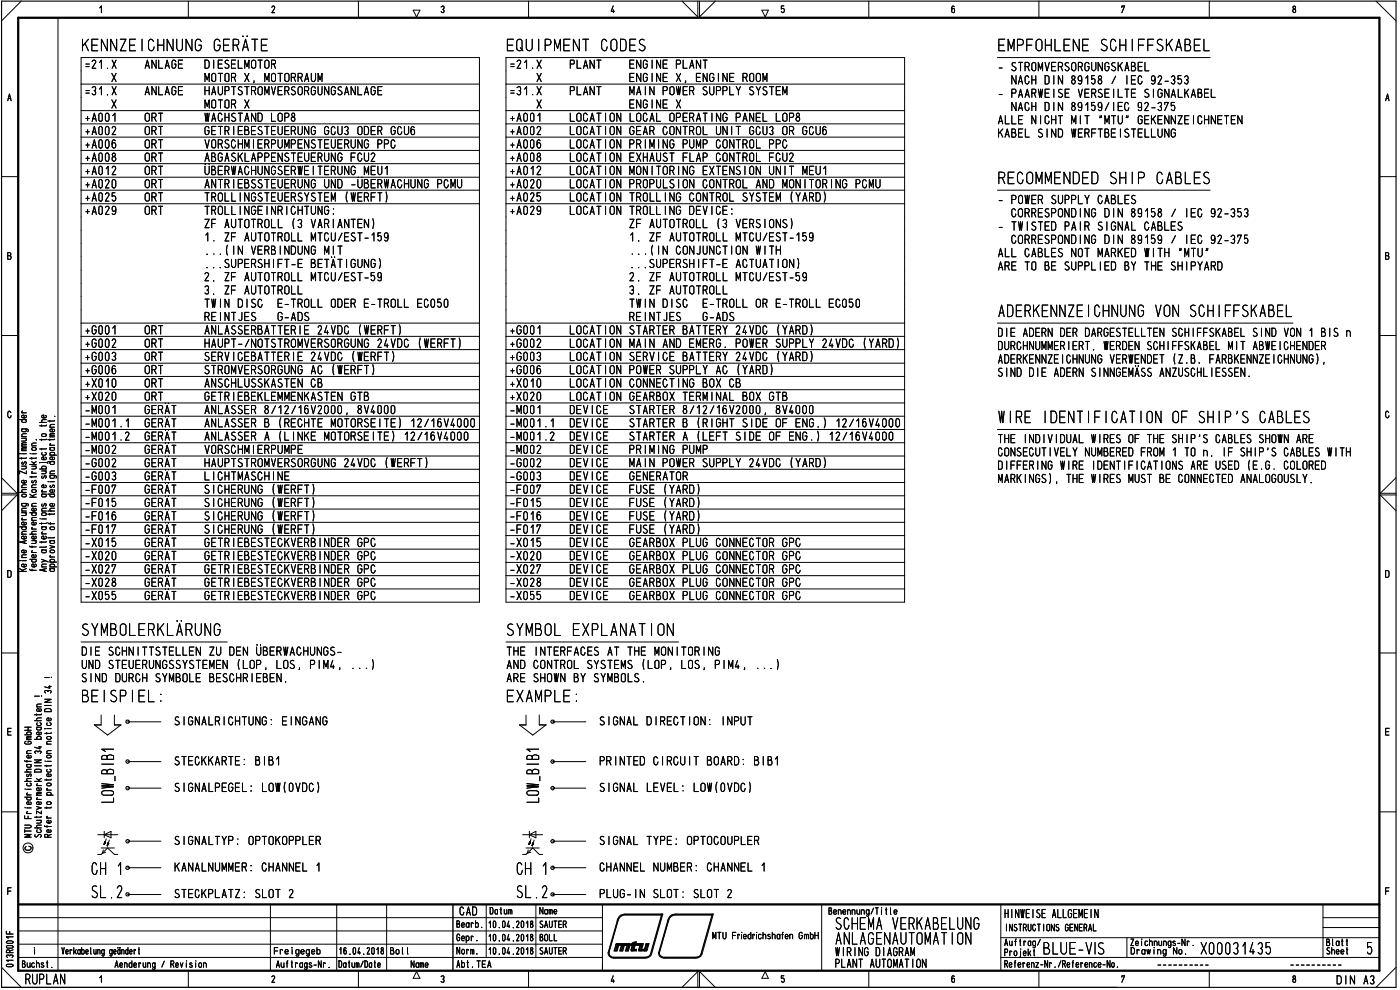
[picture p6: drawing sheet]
<svg xmlns="http://www.w3.org/2000/svg" width="420mm" height="297mm" viewBox="0 0 420 297" stroke-linecap="round" stroke-linejoin="round" font-family="sans-serif">
<defs><g id="words">
<g font-size="7.4">
<text x="24.6" y="15.4">K</text>
<text x="329.4" y="286.4">s</text>
</g>
<g font-size="5.3">
<text x="30.8" y="15.4">\\Z1</text>
<text x="49.5" y="15.4">\U\G G.RÄT</text>
<text x="151.8" y="15.4">1QU</text>
<text x="163.5" y="13.6">D</text>
<text x="172.4" y="15.4">\T CO3</text>
<text x="302.6" y="15.4">v3F0 L1\1 SC</text>
<text x="341.3" y="15.4">FFSKA31L</text>
<text x="299" y="55.3">' ECOv</text>
<text x="319.7" y="55.3">\3E3</text>
<text x="341.3" y="55.3">D CA3LES</text>
<text x="299.6" y="95.2">A3</text>
<text x="314.7" y="95.2">\\Z</text>
<text x="333" y="95.2">\U\G VO\ SC</text>
<text x="367.4" y="95.2">FFSKA3EL</text>
<text x="299.6" y="127">W</text>
<text x="314.9" y="127">31\T F CAT O\ OF S</text>
<text x="367.6" y="127">p'S CA3L1S</text>
<text x="24.3" y="190.8">SYv3OL ' KLÄU\G</text>
<text x="151.8" y="190.8">SYv3OL EPLA\AT O\</text>
<text x="24.2" y="210.7">3</text>
<text x="32.8" y="210.7">SD EL:</text>
<text x="154.9" y="210.7">XAvDLl:</text>
<text x="2" y="268.6">F</text>
<text x="27.1" y="269.5">SL2.</text>
<text x="250.5" y="279">SC =NA ViKA31LU G</text>
<text x="250.7" y="283.5">ABLAG-\AU-DAT 0</text>
<text x="312.9" y="286.4">3LU1-V</text>
</g>
<g font-size="4.8">
<text x="24.9" y="20.7">.21.X</text>
<text x="43.4" y="20.7">ANLAGE</text>
<text x="61.2" y="20.7">DIESELMOTOR</text>
<text x="152.4" y="20.7">.21.X</text>
<text x="170.7" y="20.7">PLANT</text>
<text x="188.7" y="20.7">ENGINE PLANT</text>
<text x="299.4" y="21.4">- STROMVERSORGUNGSKABEL</text>
<text x="24.9" y="28.6">.31.X</text>
<text x="33.4" y="24.6">X</text>
<text x="43.4" y="28.6">ANLAGE</text>
<text x="61.3" y="28.6">HAUPTSTROMVERSORGUNGSANLAGE</text>
<text x="61.3" y="24.6">MOTOR X, MOTORRAUM</text>
<text x="152.4" y="28.6">.31.X</text>
<text x="161" y="24.6">X</text>
<text x="170.7" y="28.6">PLANT</text>
<text x="188.7" y="24.6">ENGINE X, ENGINE ROOM</text>
<text x="188.9" y="28.6">MAIN POWER SUPPLY SYSTEM</text>
<text x="299.4" y="29.4">- PAARWEISE VERSEILTE SIGNALKABEL</text>
<text x="303.5" y="25.4">NACH DIN 89158 / IEC 92-353</text>
<text x="33.4" y="32.6">X</text>
<text x="61.3" y="32.6">MOTOR X</text>
<text x="161" y="32.6">X</text>
<text x="188.7" y="32.6">ENGINE X</text>
<text x="303.5" y="33.4">NACH DIN 89159/IEC 92-375</text>
<text x="25.4" y="40.6">+A002</text>
<text x="25.4" y="36.6">+A001</text>
<text x="43.3" y="36.6">ORT</text>
<text x="43.3" y="40.6">ORT</text>
<text x="61.3" y="40.6">GETRIEBESTEUERUNG GCU3 ODER GCU6</text>
<text x="61.4" y="36.6">WACHSTAND LOP8</text>
<text x="152.9" y="40.6">+A002</text>
<text x="152.9" y="36.6">+A001</text>
<text x="170.9" y="36.6">LOCATION LOCAL OPERATING PANEL LOP8</text>
<text x="170.9" y="40.6">LOCATION GEAR CONTROL UNIT GCU3 OR GCU6</text>
<text x="299.4" y="41.3">KABEL SIND WERFTBEISTELLUNG</text>
<text x="299.5" y="37.3">ALLE NICHT MIT 9TU' GEKENNZEICHNETEN</text>
<text x="25.4" y="44.6">+A006</text>
<text x="43.3" y="44.6">ORT</text>
<text x="61.4" y="44.6">VORSCHMIERPUMPENSTEUERUNG</text>
<text x="152.9" y="44.6">+A006</text>
<text x="170.9" y="44.6">LOCATION PRIMING PUMP CONTROL PPC</text>
<text x="25.4" y="52.6">+A012</text>
<text x="25.4" y="48.6">+A008</text>
<text x="43.3" y="48.6">ORT</text>
<text x="43.3" y="52.6">ORT</text>
<text x="61.3" y="52.6">ÜBERWACHUNGSERWEITERUNG MEU1</text>
<text x="61.4" y="48.6">ABGASKLAPPENSTEUERUNG FCU2</text>
<text x="152.9" y="52.6">+A012</text>
<text x="152.9" y="48.6">+A008</text>
<text x="170.9" y="48.6">LOCATION EXHAUST FLAP CONTROL FCU2</text>
<text x="170.9" y="52.6">LOCATION MONITORING EXTENSION UNIT MEU1</text>
<text x="25.4" y="56.6">+A020</text>
<text x="43.3" y="56.6">ORT</text>
<text x="61.4" y="56.6">ANTRIEBSSTEUERUNG UND -UBERWACHUNG PCMU</text>
<text x="152.9" y="56.6">+A020</text>
<text x="170.9" y="56.6">LOCATION PROPULSION CONTROL AND MONITORING PCMU</text>
<text x="25.4" y="64.5">+A029</text>
<text x="25.4" y="60.5">+A025</text>
<text x="43.3" y="60.5">ORT</text>
<text x="43.3" y="64.5">ORT</text>
<text x="61.2" y="64.5">TROLLINGEINRICHTUNG:</text>
<text x="61.2" y="60.5">TROLLINGSTEUERSYSTEM (WERFT)</text>
<text x="152.9" y="64.5">+A029</text>
<text x="152.9" y="60.5">+A025</text>
<text x="170.9" y="60.5">LOCATION TROLLING CONTROL SYSTEM (YARD)</text>
<text x="170.9" y="64.5">LOCATION TROLLING DEVICE:</text>
<text x="299.4" y="61.3">- POWER SUPPLY CABLES</text>
<text x="303.4" y="65.3">CORRESPONDING DIN 89158 / IEC 92-353</text>
<text x="61.1" y="68.5">ZF AUTOTROLL (3 VARIANTEN)</text>
<text x="188.6" y="68.5">ZF AUTOTROLL (3 VERSIONS)</text>
<text x="299.4" y="69.3">- TWISTED PAIR SIGNAL CABLES</text>
<text x="61.4" y="72.5">1. ZF AUTOTROLL MTCU/EST-159</text>
<text x="61.4" y="76.5">...(IN VERBINDUNG MIT</text>
<text x="188.9" y="72.5">1. ZF AUTOTROLL MTGU/EST-159</text>
<text x="189" y="76.5">...(IN CONJUNCTION WITH</text>
<text x="299.5" y="77.2">ALL CABLES NOT MARKED WITH &quot;MTU'</text>
<text x="303.4" y="73.2">CORRESPONDING DIN 89159 / IEC 92-375</text>
<text x="65.2" y="80.4">.SUPERSHIFT-E BETÄTIGUNG)</text>
<text x="192.8" y="80.4">.SUPERSHIFT-E ACTUATION)</text>
<text x="299.5" y="81.2">ARE TO BE SUPPLIED BY THE SHIPYARD</text>
<text x="61.1" y="88.4">3. ZF AUTOTROLL</text>
<text x="61.1" y="84.4">2. ZF AUTOTROLL MTCU/EST-59</text>
<text x="188.6" y="88.4">3. ZF AUTOTROLL</text>
<text x="188.6" y="84.4">2. ZF AUTOTROLL MTCU/EST-59</text>
<text x="61.2" y="92.4">TWIN DISC</text>
<text x="83.1" y="92.4">E-TROLL ODER E-TROLL EG050</text>
<text x="188.7" y="92.4">TWIN DISC</text>
<text x="210.7" y="92.4">E-TROLL OR E-TROLL EC050</text>
<text x="43.3" y="100.4">ORT</text>
<text x="61.2" y="96.4">REINTJES</text>
<text x="61.4" y="100.4">ANLASSERBATTERIE 24VDC (WERFT)</text>
<text x="83.2" y="96.4">G-ADS</text>
<text x="152.9" y="100.4">+0001</text>
<text x="170.9" y="100.4">LOCATION STARTER BATTERY 24VDC (YARD)</text>
<text x="188.7" y="96.4">REINTJES</text>
<text x="210.8" y="96.4">G-ADS</text>
<text x="299.4" y="101.1">DIE ADERN DER DARGESTELLTEN SCHIFFSKABEL SIND VON 1 BIS</text>
<text x="25.4" y="104.4">+0002</text>
<text x="43.3" y="104.4">ORT</text>
<text x="61.3" y="104.4">HAUPT-/NOTSTROMVERSORGUNG 24VDC (WERFT)</text>
<text x="152.9" y="104.4">+G002</text>
<text x="170.9" y="104.4">LOCATION MAIN AND EMERG. POWER SUPPLY 24VDC (YARD)</text>
<text x="299.4" y="105.1">DURCHNUMMERIERT. WERDEN SCHIFFSKABEL MIT ABWEICHENDER</text>
<text x="25.4" y="108.4">+0003</text>
<text x="25.4" y="112.4">+0006</text>
<text x="43.3" y="108.4">ORT</text>
<text x="43.3" y="112.4">ORT</text>
<text x="61.1" y="108.4">SERVICEBATTERIE 24VDC (WERFT)</text>
<text x="61.1" y="112.4">STROMVERSORGUNG AC (WERFT)</text>
<text x="152.9" y="108.4">+0003</text>
<text x="152.9" y="112.4">+G006</text>
<text x="170.9" y="108.4">LOCATION SERVICE BATTERY 24VDC (YARD)</text>
<text x="170.9" y="112.4">LOCATION POWER SUPPLY AC (YARD)</text>
<text x="299.3" y="113.1">SIND DIE ADERN SINNGEMÄSS ANZUSCHLIESSEN.</text>
<text x="299.5" y="109.1">ADERKENNZEICHNUNG VERWENDET (Z.B. FARBKENNZEICHNUNG),</text>
<text x="43.3" y="116.3">ORT</text>
<text x="61.4" y="116.3">ANSCHLUSSKASTEN CB</text>
<text x="152.9" y="116.3">+X010</text>
<text x="170.9" y="116.3">LOCATION CONNECTING BOX CB</text>
<text x="25.3" y="124.3">-M001</text>
<text x="25.4" y="120.3">+X020</text>
<text x="43.3" y="120.3">ORT</text>
<text x="43.3" y="124.3">GERAT</text>
<text x="61.3" y="120.3">GETRIEBEKLEMMENKASTEN GTB</text>
<text x="61.4" y="124.3">ANLASSER 8/12/16V2000, 8V4000</text>
<text x="152.8" y="124.3">-M001</text>
<text x="152.9" y="120.3">+X020</text>
<text x="170.9" y="120.3">LOCATION GEARBOX TERMINAL BOX GTB</text>
<text x="170.9" y="124.3">DEVICE</text>
<text x="188.6" y="124.3">STARTER 8/12/16V2000, 8V4000</text>
<text x="25.3" y="128.3">-M001.1</text>
<text x="43.3" y="128.3">GERÄT</text>
<text x="61.4" y="128.3">ANLASSER B (RECHTE MOTORSEITE) 12/16V4000</text>
<text x="152.8" y="128.3">-M001.1</text>
<text x="170.9" y="128.3">DEVICE</text>
<text x="188.6" y="128.3">STARTER B (RIGHT SIDE OF ENG.) 12/16V4000</text>
<text x="25.3" y="136.2">-M002</text>
<text x="25.3" y="132.2">-M001.2</text>
<text x="43.3" y="132.2">GERÄT</text>
<text x="43.3" y="136.2">GERAT</text>
<text x="61.4" y="132.2">ANLASSER A (LINKE MOTORSEITE) 12/16V4000</text>
<text x="61.4" y="136.2">VORSCHMIERPUMPE</text>
<text x="152.8" y="136.2">-M002</text>
<text x="152.8" y="132.2">-M001.2</text>
<text x="170.9" y="132.2">DEVICE</text>
<text x="170.9" y="136.2">DEVICE</text>
<text x="188.6" y="136.2">PRIMING PUMP</text>
<text x="188.6" y="132.2">STARTER A (LEFT SIDE OF ENG.) 12/16V4000</text>
<text x="299.4" y="137">CONSECUTIVELY NUMBERED FROM 1 TO</text>
<text x="299.4" y="133">THE INDIVIDUAL WIRES OF THE SHIP'S CABLES SHOWN ARE</text>
<text x="367" y="137">IF SHIP'S CABLES WITH</text>
<text x="25.3" y="140.2">-G002</text>
<text x="43.3" y="140.2">GERÄT</text>
<text x="61.3" y="140.2">HAUPTSTROMVERSORGUNG 24VDC (WERFT)</text>
<text x="152.8" y="140.2">-0002</text>
<text x="170.9" y="140.2">DEVICE</text>
<text x="188.9" y="140.2">MAIN POWER SUPPLY 24VDC (YARD)</text>
<text x="299.4" y="141">DIFFERING WIRE IDENTIFICATIONS ARE USED (E.G. COLORED</text>
<text x="25.3" y="144.2">-0003</text>
<text x="25.3" y="148.2">-F007</text>
<text x="43.3" y="144.2">GERÄT</text>
<text x="43.3" y="148.2">GERAT</text>
<text x="61.1" y="148.2">SICHERUNG (WERFT)</text>
<text x="61.2" y="144.2">LICHTMASCHINE</text>
<text x="152.8" y="144.2">-G003</text>
<text x="152.8" y="148.2">-F007</text>
<text x="170.9" y="144.2">DEVICE</text>
<text x="170.9" y="148.2">DEVICE</text>
<text x="188.7" y="148.2">FUSE (YARD)</text>
<text x="188.8" y="144.2">GENERATOR</text>
<text x="299.5" y="144.9">MARKINGS), THE WIRES MUST BE CONNECTED ANALOGOUSLY.</text>
<text x="25.3" y="152.1">-F015</text>
<text x="43.3" y="152.1">GERÄT</text>
<text x="61.1" y="152.1">SICHERUNG (WERFT)</text>
<text x="152.8" y="152.1">-F015</text>
<text x="170.9" y="152.1">DEVICE</text>
<text x="188.7" y="152.1">FUSE (YARD)</text>
<text x="25.3" y="160.2">-F017</text>
<text x="25.3" y="156.2">-F016</text>
<text x="43.3" y="156.2">GERÄT</text>
<text x="43.3" y="160.2">GERÄT</text>
<text x="61.1" y="156.2">SICHERUNG (WERFT)</text>
<text x="61.1" y="160.2">SICHERUNG (WERFT)</text>
<text x="152.8" y="160.2">-F017</text>
<text x="152.8" y="156.2">-F016</text>
<text x="170.9" y="156.2">DEVICE</text>
<text x="170.9" y="160.2">DEVICE</text>
<text x="188.7" y="156.2">FUSE (YARD)</text>
<text x="188.7" y="160.2">FUSE (YARD)</text>
<text x="25.3" y="164.2">-X015</text>
<text x="43.3" y="164.2">GERÄT</text>
<text x="61.3" y="164.2">GETRIEBESTECKVERBINDER GPC</text>
<text x="152.8" y="164.2">-X015</text>
<text x="170.9" y="164.2">DEVICE</text>
<text x="188.8" y="164.2">GEARBOX PLUG CONNECTOR GPC</text>
<text x="25.3" y="172.1">-X027</text>
<text x="25.3" y="168.1">-X020</text>
<text x="43.3" y="168.1">GERAT</text>
<text x="43.3" y="172.1">GERAT</text>
<text x="61.3" y="168.1">GETRIEBESTECKVERBINDER GPC</text>
<text x="61.3" y="172.1">GETRIEBESTECKVERBINDER GPC</text>
<text x="152.8" y="172.1">-X027</text>
<text x="152.8" y="168.1">-X020</text>
<text x="170.9" y="168.1">DEVICE</text>
<text x="170.9" y="172.1">DEVICE</text>
<text x="188.8" y="168.1">GEARBOX PLUG CONNECTOR GPC</text>
<text x="188.8" y="172.1">GEARBOX PLUG CONNECTOR GPC</text>
<text x="25.3" y="176.1">-X028</text>
<text x="43.3" y="176.1">GERAT</text>
<text x="61.3" y="176.1">GETRIEBESTECKVERBINDER GPC</text>
<text x="152.8" y="176.1">-X028</text>
<text x="170.9" y="176.1">DEVICE</text>
<text x="188.8" y="176.1">GEARBOX PLUG CONNECTOR GPC</text>
<text x="25.3" y="180.1">-X055</text>
<text x="43.3" y="180.1">GERAT</text>
<text x="61.3" y="180.1">GETRIEBESTECKVERBINDER GPC</text>
<text x="152.8" y="180.1">-X055</text>
<text x="170.9" y="180.1">DEVICE</text>
<text x="188.8" y="180.1">GEARBOX PLUG CONNEGTOR GPC</text>
<text x="24.4" y="196.8">DIE SCHNITTSTELLEN ZU DEN ÜBERWACHUNGS-</text>
<text x="151.9" y="196.8">THE INTERFACES AT THE MONITORING</text>
<text x="24.5" y="200.7">UND STEUERUNGSSYSTEMEN (LOP, LOS, PIM4, ...)</text>
<text x="152" y="200.7">AND CONTROL SYSTEMS (LOP, LOS, PIM4, ...)</text>
<text x="24.3" y="204.7">SIND DURCH SYMBOLE BESCHRIEBEN.</text>
<text x="152" y="204.7">ARE SHOWN BY SYMBOLS.</text>
<text x="52.1" y="217.7">SIGNALRICHTUNG: EINGANG</text>
<text x="179.7" y="217.7">SIGNAL DIRECTION: INPUT</text>
<text x="52.1" y="229.7">STECKKARTE: BIBI</text>
<text x="179.7" y="229.7">PRINTED CIRCUIT BOARD: BIBI</text>
<text x="52.1" y="237.7">SIGNALPEGEL: LOW(OVDC)</text>
<text x="179.7" y="237.7">SIGNAL LEVEL: LOW(OVDC)</text>
<text x="6.6" y="256">0</text>
<text x="52.1" y="253.6">SIGNALTYP: OPTOKOPPLER</text>
<text x="179.7" y="253.6">SIGNAL TYPE: OPTOCOUPLER</text>
<text x="35" y="262.6">1°</text>
<text x="52.3" y="261.5">KANALNUMMER: CHANNEL 1</text>
<text x="154.6" y="261.5">0-</text>
<text x="162.1" y="261.5">/10- CHANNEL NUMBER: CHANNEL 1</text>
<text x="52.1" y="269.5">STECKPLATZ: SLOT 2</text>
<text x="179.7" y="269.5">PLUG-IN SLOT: SLOT 2</text>
<text x="137.8" y="274.7">CAD</text>
<text x="301.4" y="275.5">HINWEISE ALLGEMEIN</text>
<text x="250.7" y="286.9">WIRING DIAGRAM</text>
<text x="250.4" y="290.4">PLANT AUTOMATION</text>
<text x="7.6" y="295.4">RUPLAN</text>
<text x="401" y="295.4">DIN A3/</text>
</g>
<g font-size="3.9">
<text x="29.5" y="4">1</text>
<text x="285.4" y="4">6</text>
<text x="166.5" y="14.7">V</text>
<text x="113" y="44.6">PPC</text>
<text x="25.3" y="100.4">4001</text>
<text x="403.9" y="101.1">n</text>
<text x="25.4" y="116.3">+X010</text>
<text x="361" y="137">n.</text>
<text x="11.5" y="238.8">,</text>
</g>
<g font-size="3.2">
<text x="81.4" y="4">2</text>
<text x="132.1" y="4">3</text>
<text x="183.3" y="4">4</text>
<text x="228.4" y="5">•</text>
<text x="234.3" y="5">5</text>
<text x="336.5" y="4">7</text>
<text x="387.7" y="4">8</text>
<text x="2.2" y="30.4">A</text>
<text x="415.7" y="30.4">A</text>
<text x="313.8" y="54.6">V</text>
<text x="2.2" y="78">B</text>
<text x="415.7" y="78">B</text>
<text x="2.2" y="173.4">D</text>
<text x="415.7" y="173.4">D</text>
<text x="2" y="220.7">E</text>
<text x="415.5" y="220.7">E</text>
<text x="158.6" y="253.6">4</text>
<text x="415.5" y="268.6">F</text>
<text x="146.9" y="274.4">Datum</text>
<text x="161.9" y="274.4">Name</text>
<text x="248.6" y="274.5">Benennung/Title</text>
<text x="136.9" y="278.4">Bearb.</text>
<text x="146.3" y="278.5">10.04.2018</text>
<text x="161.9" y="278.5">SAUTER</text>
<text x="213.7" y="281.9">MTU Friedrichshafen GmbH</text>
<text x="301.9" y="279.5">INSTRUGTIONS GENERAL</text>
<text x="18.4" y="286.4">Verkabelung geändert</text>
<text x="82.2" y="286.4">Fre I gegeb</text>
<text x="101.5" y="286.4">16.04.2018</text>
<text x="117" y="286.4">Bo l</text>
<text x="136.9" y="282.4">Gebr.</text>
<text x="137" y="286.4">Norm.</text>
<text x="146.3" y="282.4">10.04.2018</text>
<text x="146.3" y="286.4">10.04.2018</text>
<text x="161.9" y="286.4">SAUTER</text>
<text x="161.9" y="282.4">BOLL</text>
<text x="301.4" y="283.8">Auftrag/</text>
<text x="301.4" y="286.9">Projekt</text>
<text x="339.2" y="284">Zeichnungs-Nr. vn</text>
<text x="339.3" y="286.4">Draw ing No.</text>
<text x="398" y="283.9">Blatt</text>
<text x="398" y="286.4">Sheet</text>
<text x="6.5" y="290.4">Buchst.</text>
<text x="34.3" y="290.4">Aenderung / Revision</text>
<text x="82.8" y="290.4">Auf trags-Nr .</text>
<text x="101.5" y="290.4">Datum/Date</text>
<text x="123.2" y="290.4">Name</text>
<text x="136.9" y="290.4">Abt. TEA</text>
<text x="301.4" y="290.4">Referenz-Nr./Reference-No.</text>
<text x="81.4" y="294.9">2</text>
<text x="132.1" y="294.9">3</text>
<text x="183.3" y="294.9">4</text>
<text x="234.3" y="294.9">5</text>
<text x="285.4" y="294.9">6</text>
<text x="336.5" y="294.9">7</text>
<text x="387.7" y="294.9">8</text>
</g>
<g font-size="2.4">
<text x="30.2" y="238.8">CD</text>
<text x="157.8" y="238.8">CD</text>
<text x="156.6" y="256.5">J‘N.</text>
</g>
<g font-size="2.1">
<text x="7.7" y="227.6">e</text>
<text x="13.8" y="227.6">o</text>
<text x="7.3" y="231.8">mau</text>
<text x="6.9" y="236">•u c-o</text>
</g>
<g font-size="1.6">
<text x="7.7" y="222">EMO</text>
<text x="10.6" y="217.8">00</text>
<text x="7.8" y="226.2">Ce,C</text>
<text x="7.2" y="241.6">•0</text>
<text x="7.8" y="244.3">4-N</text>
<text x="10.7" y="241.6">00</text>
<text x="7.1" y="249.9">1-• 00</text>
<text x="10.7" y="247.1">=0</text>
<text x="1.6" y="280.4">11-</text>
<text x="1.7" y="286">CC</text>
</g>
</g></defs>
<g fill="none" stroke="#000" stroke-width=".3">
<path d="M6.4 .3l-5.9 6M17.4 5.3v286M56.5 .3v5M107.6 .3v5M124 3h2l-1 2.1zM158.6 .3v5M204.7 .3l4.7 4.8v-4.8M209.9 .3v4.8l4.8-4.8M228.6 3h2l-.9 2.1M260.7 .3v5M299.3 17.3h63.9M311.8 .3v5"/>
<path d="M362.9 .3v5M413 .3l6 6M.5 53h5M299.3 57.1h63.9M414 53h5M.5 100.7h5M414 100.7h5M3.3 123.8a.48 .48 0 0 0-.6-.4 .48 .48 0 0 0-.4 .6v.7l.4 .6h.4l.2-.6M416.8 123.8a.48 .48 0 0 0-.6-.4 .48 .48 0 0 0-.4 .6v.7l.4 .6h.4l.3-.6M.5 148.5h4.6l-4.6 4.7M.5 143.3l4.6 4.7h-4.6M419 148.5h-4.8l4.8 4.7"/>
<path d="M419 143.3l-4.8 4.7h4.8M.5 195.9h5M24.3 192.6h43.9M24.3 180.7h119.6M151.8 192.6h51.9M151.8 180.7h119.7M414 195.9h5M38.3 216.6h10M165.8 216.6h10M38.3 228.5h10M38.3 236.5h10M165.8 228.5h10"/>
<path d="M165.8 236.5h10M.5 243.6h5M7.4 247.6h1.5l.5 .2-.1 .4-.4 .2h-1.5M7.4 244.8v.8h2M8 242.4h1.4M8.4 244.9v.7M9.4 250.4h-2l1.6 .4-1.6 .4h2M38.3 252.4h10M165.8 252.4h10M414 243.6h5M5.5 275.3h175.3M5.5 279.3h175.3"/>
<path d="M38.3 260.3h10M38.3 268.4h10M81.2 271.4v19.9M101 271.4v19.9M116 271.4v19.9M145.9 271.4v15.9M160.8 271.4v15.9M165.8 260.3h10M165.8 268.4h10M180.8 271.4v19.9M246.6 271.4v19.9M300.4 271.4v19.8"/>
<path d="M397 271.4v15.9M397 278.3h17M397 275.3h17M.5 290.2l5.9 6M1.9 282.6l.4-.3h1.2l.4 .5-.3 .2h-1.4zM2 283.9l1.6-.2 .3 .4-.3 .4h-1.4l-.3-.4zM2.1 289.4l1.5-.1a.38 .38 0 0 1 .3 .4 .38 .38 0 0 1-.4 .4l-1.4-.1-.2-.3zM2.2 287.3l-.3-.4a.55 .55 0 0 1 .5-.4 .55 .55 0 0 1 .5 .4 .48 .48 0 0 1 .6-.4 .48 .48 0 0 1 .4 .5l-.3 .3M3.9 288.1h-2l.6 .4M3.9 281.1h-2l.6 .4M5.5 287.3h175.3M5.5 283.3h175.3"/>
<path d="M29.9 293.4l.5-.6v1.9M56.5 291.3v4.9M107.6 291.3v4.9M125 291.5l1 2h-2zM158.6 291.3v4.9M204.7 296.2l4.7-4.7v4.7M209.9 296.2v-4.7l4.8 4.7M229.7 291.5l.9 2h-2zM260.7 291.3v4.9M300.4 287.3h113.6M300.4 281.3h113.6M311.8 291.3v4.9"/>
<path d="M338.2 281.3v6M362.9 291.3v4.9M419 290.2l-6 6"/>
</g>
<path d="M.5 .3h418.5v295.9h-418.5z" fill="none" stroke="#000" stroke-width=".34"/>
<path d="M5.5 5.3h408.5v286h-408.5zM5.5 271.4h408.5" fill="none" stroke="#000" stroke-width=".68"/>
<path d="M135.9 271.4v19.9" fill="none" stroke="#000" stroke-width=".42"/>
<path d="M7.4 239.2h2M8 238.5h1.4M8 236.8h1.4M8.3 237.9l-.3 .4 .3 .2M8.3 239.2l-.3 .2 .3 .6h.8l.3-.2v-.4l-.3-.2M7.6 242.4h.1" fill="none" stroke="#000" stroke-width=".3"/>
<g fill="none" stroke="#000" stroke-width=".3">
<path d="M7.4 219.1h2M7.4 218.2h2M8.4 218.2v.9M7.4 228.2l.1 .2h1.9M7.6 236.8h.1M7.8 222.4l-.4 .4v.2l.4 .3 1.6-.2-.2-.6-.8-.1v.4M8 229.4h1.1l.3 .6-.3 .2-.9-.1-.2-.4 .3-.3M8.1 228.2v.5M8.2 232.3l-.2 .4 .3 .3 .4-.3 .1-.5 .6 .1-.2 .7M8.3 220.5l-.3-.4 .3-.5 1.1 .2-.3 .7M9.4 233.6l-1.3 .1-.1 .5 .4 .2M9.4 229.4h-.2"/>
<path d="M7.4 247.6h1.5l.5 .2-.1 .4-.4 .2h-1.5M7.4 244.8v.8h2M8 242.4h1.4M8.4 244.9v.7M9.4 250.4h-2l1.6 .4-1.6 .4h2"/>
</g>
<path d="M7.4 239.2h2M8 238.5h1.4M8 236.8h1.4M8.3 237.9l-.3 .4 .3 .2M8.3 239.2l-.3 .2 .3 .6h.8l.3-.2v-.4l-.3-.2M7.6 242.4h.1" fill="none" stroke="#000" stroke-width=".3"/>
<g fill="none" stroke="#000" stroke-width=".3">
<path d="M7.4 219.1h2M7.4 218.2h2M8.4 218.2v.9M10.4 216.2h2M10.4 208.9h1.4M11 218.2h1.1l.3 .6-.3 .2h-.8l-.3-.2 .3-.6M11 214.2v.4M11 212.1h1.4M12.1 219.7l.3 .4-.4 .4-1-.2v-.5l.7-.2v.9M12.1 212.7l.3 .2-.3 .5h-.9l-.2-.5 .7-.3v.8M12.4 215.4l-1.3 .2-.1 .3 .4 .3M12.4 214.2l-.1 .3h-1.9"/>
<path d="M12.4 211.2l-1.2 .1-.2 .2 .2 .6M7.4 228.2l.1 .2h1.9M7.6 236.8h.1M7.8 222.4l-.4 .4v.2l.4 .3 1.6-.2-.2-.6-.8-.1v.4M8 229.4h1.1l.3 .6-.3 .2-.9-.1-.2-.4 .3-.3M8.1 228.2v.5M8.2 232.3l-.2 .4 .3 .3 .4-.3 .1-.5 .6 .1-.2 .7M8.3 220.5l-.3-.4 .3-.5 1.1 .2-.3 .7M9.4 233.6l-1.3 .1-.1 .5 .4 .2M9.4 229.4h-.2M10.4 228h2l-2 .9h2M10.4 229.8h2"/>
<path d="M11 233.6l1 .8M11.6 224.1h.8M12 223.9v.8l-1.6-.5M12.1 236.4l.3 .5-.4 .3-1-.1v-.5l.2-.2h.5v.8M12.4 233.6l-.8 .4M10.5 250.4v.6a.76 .76 0 0 0 1.1-.6h.5a.43 .43 0 0 1 .3 .4 .43 .43 0 0 1-.3 .4M11 242l1.4 .4-1.4 .4M11 244.9v.5M12.4 247.6h-1.3l-.1 .5 .4 .3M12.4 244.9l-.1 .3h-1.9M12.4 243.3v.9l-1.4-.9v.9"/>
</g>
<g fill="none" stroke="#000" stroke-width=".3">
<path d="M10.4 216.2h2M10.4 208.9h1.4M11 218.2h1.1l.3 .6-.3 .2h-.8l-.3-.2 .3-.6M11 214.2v.4M11 212.1h1.4M12.1 219.7l.3 .4-.4 .4-1-.2v-.5l.7-.2v.9M12.1 212.7l.3 .2-.3 .5h-.9l-.2-.5 .7-.3v.8M12.5 208.9h.1M12.4 215.4l-1.3 .2-.1 .3 .4 .3M12.4 214.2l-.1 .3h-1.9M12.4 211.2l-1.2 .1-.2 .2 .2 .6M10.4 228h2l-2 .9h2"/>
<path d="M10.4 229.8h2M11 233.6l1 .8M11.6 224.1h.8M12 223.9v.8l-1.6-.5M12.1 236.4l.3 .5-.4 .3-1-.1v-.5l.2-.2h.5v.8M12.4 233.6l-.8 .4M10.5 250.4v.6a.76 .76 0 0 0 1.1-.6h.5a.43 .43 0 0 1 .3 .4 .43 .43 0 0 1-.3 .4M11 242l1.4 .4-1.4 .4M11 244.9v.5M12.4 247.6h-1.3l-.1 .5 .4 .3M12.4 244.9l-.1 .3h-1.9M12.4 243.3v.9l-1.4-.9v.9"/>
</g>
<g fill="none" stroke="#000" stroke-width=".3">
<path d="M12.5 208.9h.1M14 229.6v.4M14 233.8v.4M14 238.6h2M14 237.1h1.4M14 228.4h1.4M14.3 236.6h-.3l.3 .5M14.4 238.6l-.4-.3 .4-.6 .9 .2 .1 .4-.5 .3M14.9 230.8l.5 .3-.4 .5h-.7l-.3-.2 .2-.5M15.1 232.2l.3 .3-.3 .5h-.8l-.3-.3 .1-.4 .6-.1v.8M15.4 233.8l-.1 .2h-1.9M15.4 229.6v.2h-2"/>
<path d="M13.4 247.7l.1 .3h1.9M14 245.4h1.4M14 242.1v.5M14.1 240.7l1.1-.1 .2 .5-1 .3-.4-.3zM14.1 247.7v.5M14.3 244.9l-.3 .1 .3 .4M14.4 251.2l-.2-.8-.8 .1v.7h2M15.1 249l.3 .4-.5 .4-.8-.2v-.5l.6-.2v.9M15.1 246.2l.3 .4-.5 .4-.8-.2v-.5l.6-.2v.9M15.4 242.1l-.1 .3h-1.9M15.4 250.4l-1 .3"/>
</g>
<g fill="none" stroke="#000" stroke-width=".3">
<path d="M13.4 212.9l.6-.3 1 .1 .4 .3v.5h-2zM13.4 209.8h2l-2 .9h2M13.4 211.7h2M13.4 203.3h1.4M13.5 218.6h.1M13.7 207.9l-.3-.3 .2-.4h.5l.3 .3 .3-.3 .6 .1 .1 .3-.3 .3M14 219.8v.4M14 218.6h1.4M14.6 206h.8M14.9 216.8l.5 .4-.4 .5h-.7l-.3-.3 .2-.5M14.9 205.7v.8l-1.5-.4M15.1 215.5l.3 .2-.3 .5h-.8l-.3-.5 .4-.3h.3v.8"/>
<path d="M15.4 219.8v.2h-2M13.6 228.4h.1M14 223.3h1.4M14.1 221.1h1.1l.2 .5-1 .2-.4-.2zM15.4 225.2l-1.3 .2-.1 .3 .3 .4M15.4 222.4l-1.3 .2-.1 .3 .3 .4"/>
</g>
<g fill="none" stroke="#000" stroke-width=".3">
<path d="M15.5 203.3h.1M14 229.6v.4M14 233.8v.4M14 238.6h2M14 237.1h1.4M14 228.4h1.4M14.3 236.6h-.3l.3 .5M14.4 238.6l-.4-.3 .4-.6 .9 .2 .1 .4-.5 .3M14.9 230.8l.5 .3-.4 .5h-.7l-.3-.2 .2-.5M15.1 232.2l.3 .3-.3 .5h-.8l-.3-.3 .1-.4 .6-.1v.8M15.4 233.8l-.1 .2h-1.9M15.4 229.6v.2h-2"/>
<path d="M13.4 247.7l.1 .3h1.9M14 245.4h1.4M14 242.1v.5M14.1 240.7l1.1-.1 .2 .5-1 .3-.4-.3zM14.1 247.7v.5M14.3 244.9l-.3 .1 .3 .4M14.4 251.2l-.2-.8-.8 .1v.7h2M15.1 249l.3 .4-.5 .4-.8-.2v-.5l.6-.2v.9M15.1 246.2l.3 .4-.5 .4-.8-.2v-.5l.6-.2v.9M15.4 242.1l-.1 .3h-1.9M15.4 250.4l-1 .3"/>
</g>
<g fill="none" stroke="#000" stroke-width=".3">
<path d="M13.4 212.9l.6-.3 1 .1 .4 .3v.5h-2zM13.4 209.8h2l-2 .9h2M13.4 211.7h2M13.4 203.3h1.4M13.5 218.6h.1M13.7 207.9l-.3-.3 .2-.4h.5l.3 .3 .3-.3 .6 .1 .1 .3-.3 .3M14 219.8v.4M14 218.6h1.4M14.6 206h.8M14.9 216.8l.5 .4-.4 .5h-.7l-.3-.3 .2-.5M14.9 205.7v.8l-1.5-.4M15.1 215.5l.3 .2-.3 .5h-.8l-.3-.5 .4-.3h.3v.8"/>
<path d="M15.4 219.8v.2h-2M13.6 228.4h.1M14 223.3h1.4M14.1 221.1h1.1l.2 .5-1 .2-.4-.2zM15.4 225.2l-1.3 .2-.1 .3 .3 .4M15.4 222.4l-1.3 .2-.1 .3 .3 .4"/>
</g>
<g fill="none" stroke="#000" stroke-width=".3">
<path d="M12.5 158.1h1.1l.3 .5-.3 .3h-.8l-.3-.3 .3-.5M12.5 156.9v.4M12.5 155.7h1.4M12.7 159.6l-.2 .3 .3 .3M13.9 156.9l-.1 .2h-1.9M13.9 158.1l-.2 .1M12.5 167.8l1.9 .9M12.5 165h1.1l.3 .4-.1 .3-.2 .2-.9-.1-.2-.4 .3-.4M12.5 170.1h1.4M12.5 162.5v.4M12.5 160.2h1.4M13.2 170.8v.6"/>
<path d="M13.7 160.9l.2 .5-.4 .3-.9-.2-.1-.4 .7-.2v.8M13.7 168.2l-1.2 .5M13.9 170.6l-2 .4 2 .4M13.9 169.2h-1.2l-.2 .5 .2 .4M13.9 164l-.1 .2h-1.9M13.9 162.5l-.1 .1h-1.9M13.9 165l-.2 .1M15.5 203.3h.1"/>
</g>
<g fill="none" stroke="#000" stroke-width=".3">
<path d="M11.9 126.7h2M12 138.8h.1M12.5 138.8h1.5l.4 .2M12.5 130.4l1-.3a.42 .42 0 0 1 .4 .5 .42 .42 0 0 1-.4 .4l-.8-.1zM12.5 127.5v.4M12.5 131.7v.5M12.5 134.5v.5M13.5 135.7l.4 .4-.3 .5-.9-.1-.2-.3 .2-.4M13.7 137.2l.2 .2-.2 .5h-1l-.2-.5 .7-.3v.8M13.7 124.6l.2 .3-.1 .3-.9 .2a.45 .45 0 0 1-.4-.6 .45 .45 0 0 1 .7-.3v.9M13.9 134.5l-.1 .2h-1.9M13.9 131.7l-.1 .2h-1.9"/>
<path d="M13.9 127.5l-.1 .3h-1.9M13.9 125.9l-1.3 .2v.6h.3M11.9 140.7h2M12.1 155.7h.1M12.5 148.3h1.1l.3 .3-.1 .3-.2 .2-.9-.1-.2-.4 .3-.3M12.5 158.1h1.1l.3 .5-.3 .3h-.8l-.3-.3 .3-.5M12.5 153.3h1.4M12.5 147.6h1.4M12.5 141.3h1.4M12.5 156.9v.4M12.5 155.7h1.4M12.6 154l.9-.2a.42 .42 0 0 1 .4 .5 .42 .42 0 0 1-.4 .4l-.8-.1z"/>
<path d="M12.7 151.2l-.2 .4a.51 .51 0 0 0 .6 .1 .51 .51 0 0 0 .2-.6 .42 .42 0 0 1 .6 .2 .42 .42 0 0 1-.2 .6M12.7 142.8l-.2 .5a.51 .51 0 0 0 .6 0 .51 .51 0 0 0 .2-.6l.5 .1-.1 .7M12.7 147.1l-.2 .2 .3 .3M12.7 159.6l-.2 .3 .3 .3M12.8 140.7l-.3-.3 .3-.5h.8l.3 .3-.3 .5M13.5 141.3a.42 .42 0 0 1 .4 .4 .42 .42 0 0 1-.4 .5h-1M13.7 145.5l.2 .3-.2 .5h-1l-.2-.5 .7-.3v.8M13.9 152.5h-1.2l-.2 .4 .2 .4M13.9 156.9l-.1 .2h-1.9M13.9 148.3h-.2M13.9 158.1l-.2 .1M12.5 167.8l1.9 .9"/>
<path d="M12.5 165h1.1l.3 .4-.1 .3-.2 .2-.9-.1-.2-.4 .3-.4M12.5 162.5v.4M12.5 170.1h1.4M12.5 160.2h1.4M13.2 170.8v.6M13.7 160.9l.2 .5-.4 .3-.9-.2-.1-.4 .7-.2v.8M13.7 168.2l-1.2 .5M13.9 170.6l-2 .4 2 .4M13.9 169.2h-1.2l-.2 .5 .2 .4M13.9 164l-.1 .2h-1.9M13.9 162.5l-.1 .1h-1.9M13.9 165l-.2 .1"/>
</g>
<g fill="none" stroke="#000" stroke-width=".3">
<path d="M5.9 125.9h2M6 136.1h.1M6.5 128.7l1.8 .1 .2 .3-.2 .4M6.5 139.9h1.4M6.5 137.3v.5M6.5 136.1h1.4M6.5 135.2h1.4M6.5 133.9h1.4M6.5 131.5h1.4M6.5 131h1.4M6.5 123.9h1.4M6.7 138.6l-.2 .3 .1 .4h.4a.6 .6 0 0 1 .8-.6l-.1 .7"/>
<path d="M6.7 123.3l-.2 .2 .3 .4M6.8 128.7l-.3 .3 .3 .5h.8l.3-.2-.3-.6M6.8 125.9l-.3 .3 .3 .5h.8l.3-.2-.3-.6M7.5 139.9l.4 .3-.1 .3-1.3 .2M7.5 131.5l.4 .3-.1 .4-1.3 .1M7.7 124.6l.2 .5-.4 .3-.9-.2v-.5l.6-.2v.9M7.9 137.3l-.1 .2h-1.9M7.9 134.7h-1.2l-.2 .3 .2 .2M7.9 134.3h-1.2l-.2 .2 .4 .2M7.9 133.3h-1.2l-.2 .3 .2 .3M7.9 132.8l-1.3 .1v.4h.3M7.9 130.1l-1.3 .2 .1 .7"/>
<path d="M8.9 139.4h2M9.5 139.9h1.4M9.5 136.1h1.4M9.5 137.3v.5M9.5 138.5l1 .9M10.5 139.9l.4 .3-.2 .4-1.2 .1M10.9 137.3v.2h-2M10.9 138.5l-.9 .4M11.9 126.7h2M12 138.8h.1M12.5 138.8h1.5l.4 .2M12.5 130.4l1-.3a.42 .42 0 0 1 .4 .5 .42 .42 0 0 1-.4 .4l-.8-.1z"/>
<path d="M12.5 127.5v.4M12.5 131.7v.5M12.5 134.5v.5M13.5 135.7l.4 .4-.3 .5-.9-.1-.2-.3 .2-.4M13.7 137.2l.2 .2-.2 .5h-1l-.2-.5 .7-.3v.8M13.7 124.6l.2 .3-.1 .3-.9 .2a.45 .45 0 0 1-.4-.6 .45 .45 0 0 1 .7-.3v.9M13.9 134.5l-.1 .2h-1.9M13.9 131.7l-.1 .2h-1.9M13.9 127.5l-.1 .3h-1.9M13.9 125.9l-1.3 .2v.6h.3M5.9 158.1h2M5.9 147.7h2"/>
<path d="M6.5 151l1.8 .1 .2 .4-.2 .3M6.5 153.3h1.4M6.5 156h1.4M6.5 153.8h1.4M6.5 146.3h1.4M6.6 148.4l.9-.1 .3 .1 .1 .4-1 .3-.3-.2zM6.7 155.4l-.2 .3 .3 .3M6.8 158.1l-.3 .2 .3 .6 .9-.1 .2-.5-.3-.2M6.8 151l-.3 .4 .3 .5 1-.2 .1-.3-.3-.4M7.5 153.8l.3 .2v.5l-1.3 .2M7.7 156.7l.2 .3-.2 .5h-1l-.2-.4 .1-.3 .6-.2v.9M7.7 144.2l.2 .4-.4 .3-.9-.1-.1-.4 .7-.3v.8"/>
<path d="M7.9 159.4l-1.3 .2 .1 .7M7.9 152.5l-1.3 .1 .1 .7M7.9 146.9l-1.3 .1-.1 .4 .4 .3M7.9 145.5l-1.3 .1 .1 .7M7.9 141.3v.9l-2-.9v.9M8.9 153.8h2M8.9 149.2h2M8.9 148.3l1.2 .9M9.5 147.2l.4-.3h.6l.4 .3v.2l-.2 .3h-.8zM9.5 146.3h1.4M9.5 158.7h1.4M9.5 156.1h1.4"/>
<path d="M9.5 151.9h1.4M9.5 142.9v.4M9.5 142h1.4M9.7 158.2l-.2 .4 .3 .1M9.7 144.2l-.2 .5 .4 .2a.6 .6 0 0 1 .9-.6l-.1 .6M9.7 141.5l-.2 .3 .3 .2M9.8 153.8l-.3 .2v.5l.3 .2 1-.2 .1-.3-.4-.4M10.6 156.7l.3 .3-.3 .5h-.9l-.1-.7 .6-.2v.9M10.6 152.5l.3 .5-.4 .3-.8-.1-.2-.5 .2-.2h.5v.8M10.9 159.4l-1.3 .2-.1 .5 .4 .2M10.9 155.3l-1.3 .1 .1 .7M10.9 151l-1.3 .2 .1 .7"/>
<path d="M10.9 145.5l-1.3 .1 .1 .7M10.9 142.9v.2h-2M10.9 148.3l-1.3 .5M11.9 140.7h2M12.1 155.7h.1M12.5 148.3h1.1l.3 .3-.1 .3-.2 .2-.9-.1-.2-.4 .3-.3M12.5 153.3h1.4M12.5 147.6h1.4M12.5 141.3h1.4M12.6 154l.9-.2a.42 .42 0 0 1 .4 .5 .42 .42 0 0 1-.4 .4l-.8-.1zM12.7 151.2l-.2 .4a.51 .51 0 0 0 .6 .1 .51 .51 0 0 0 .2-.6 .42 .42 0 0 1 .6 .2 .42 .42 0 0 1-.2 .6M12.7 142.8l-.2 .5a.51 .51 0 0 0 .6 0 .51 .51 0 0 0 .2-.6l.5 .1-.1 .7"/>
<path d="M12.7 147.1l-.2 .2 .3 .3M12.8 140.7l-.3-.3 .3-.5h.8l.3 .3-.3 .5M13.5 141.3a.42 .42 0 0 1 .4 .4 .42 .42 0 0 1-.4 .5h-1M13.7 145.5l.2 .3-.2 .5h-1l-.2-.5 .7-.3v.8M13.9 152.5h-1.2l-.2 .4 .2 .4M13.9 148.3h-.2M5.9 171.4h2M5.9 170.6l1.3 .8M6 168.2h.1M6.5 168.2h1.4M6.5 167.3h1.4M6.5 160.3h1.4"/>
<path d="M7.3 162.4v.6M7.7 169.2l.2 .6-.4 .3-.9-.2-.1-.4 .2-.3h.5v.9M7.7 165.1l.2 .4-.4 .4-.9-.2v-.5l.6-.2v.9M7.7 160.9l.2 .5-.4 .3-.9-.2-.1-.4 .2-.2h.5v.8M7.9 166.5h-1.3l.1 .8M7.9 162.2l-2 .4 2 .5M7.9 170.6l-1.3 .5M8.9 170.8l.2 .3h1.8M8.9 163.8l.1 .3h1.9M8.9 160.3h2M8.9 167.8h2M9.5 165.8h1.4"/>
<path d="M9.5 162.2h1.4M9.6 163.8v.5M9.6 170.8v.5M9.7 165.2l-.2 .4 .3 .2M9.8 167.8l-.3 .2v.5l.3 .2 1-.2 .1-.4-.4-.3M10.5 162.2l.4 .4-.2 .4-1.2 .1M10.6 169.2l.3 .6-.4 .3-.8-.1-.2-.5 .2-.3h.5v.9M10.6 166.5l.3 .5-.4 .3-.8-.1-.2-.5 .2-.2h.5v.8M10.6 160.9l.3 .5-.4 .3-.8-.1-.2-.5 .2-.2h.5v.8"/>
</g>
<g fill="none" stroke="#000" stroke-width=".3">
<path d="M8.9 139.4h2M9.1 136.1h.1M9.5 133.8h1.4M9.5 137.3v.5M9.5 139.9h1.4M9.5 138.5l1 .9M9.5 136.1h1.4M9.7 134.4h1l.2 .5-1 .2-.4-.2zM10.5 139.9l.4 .3-.2 .4-1.2 .1M10.9 132.9l-1.3 .2 .1 .7M10.9 132h.1M10.9 137.3v.2h-2"/>
<path d="M10.9 138.5l-.9 .4M8.9 153.8h2M8.9 149.2h2M8.9 148.3l1.2 .9M9.5 147.2l.4-.3h.6l.4 .3v.2l-.2 .3h-.8zM9.5 158.7h1.4M9.5 156.1h1.4M9.5 151.9h1.4M9.5 146.3h1.4M9.5 142.9v.4M9.5 142h1.4M9.7 158.2l-.2 .4 .3 .1"/>
<path d="M9.7 144.2l-.2 .5 .4 .2a.6 .6 0 0 1 .9-.6l-.1 .6M9.7 141.5l-.2 .3 .3 .2M9.8 153.8l-.3 .2v.5l.3 .2 1-.2 .1-.3-.4-.4M10.6 156.7l.3 .3-.3 .5h-.9l-.1-.7 .6-.2v.9M10.6 152.5l.3 .5-.4 .3-.8-.1-.2-.5 .2-.2h.5v.8M10.9 159.4l-1.3 .2-.1 .5 .4 .2M10.9 155.3l-1.3 .1 .1 .7M10.9 151l-1.3 .2 .1 .7M10.9 145.5l-1.3 .1 .1 .7M10.9 142.9v.2h-2M10.9 148.3l-1.3 .5M8.9 170.8l.2 .3h1.8"/>
<path d="M8.9 163.8l.1 .3h1.9M8.9 167.8h2M8.9 160.3h2M9.5 165.8h1.4M9.5 162.2h1.4M9.6 163.8v.5M9.6 170.8v.5M9.7 165.2l-.2 .4 .3 .2M9.8 167.8l-.3 .2v.5l.3 .2 1-.2 .1-.4-.4-.3M10.5 162.2l.4 .4-.2 .4-1.2 .1M10.6 169.2l.3 .6-.4 .3-.8-.1-.2-.5 .2-.3h.5v.9M10.6 166.5l.3 .5-.4 .3-.8-.1-.2-.5 .2-.2h.5v.8"/>
<path d="M10.6 160.9l.3 .5-.4 .3-.8-.1-.2-.5 .2-.2h.5v.8"/>
</g>
<g fill="none" stroke="#000" stroke-width=".3">
<path d="M9.1 136.1h.1M9.5 133.8h1.4M9.7 134.4h1l.2 .5-1 .2-.4-.2zM10.9 132.9l-1.3 .2 .1 .7M10.9 132h.1M14.4 138.5h2M14.9 134.3h1.1l.4 .6-.4 .2h-.7l-.4-.2 .4-.6M14.9 126.2v.4M14.9 131.7v.5M14.9 136.6h2.1M14.9 133.6h1.5M14.9 131.1h1.5"/>
<path d="M14.9 128.2h1.5M15.2 133.1l-.3 .2 .4 .3M15.3 138.5l-.4 .4 .4 .5 .9-.1 .2-.4-.4-.4M15.4 136.6a.42 .42 0 0 1-.5-.5 .42 .42 0 0 1 .5-.4l1 .3v.3l-.4 .3M16.1 137.2l.3 .2-.3 .5h-.9l-.3-.5 .8-.3v.8M16.1 128.8l.3 .2-.3 .5h-.9l-.3-.5 .8-.3v.8M16.4 131.7l-.1 .2h-1.9M16.4 130.6h-1.2l-.3 .2 .3 .3M16.4 130h-1l-.5 .3 .5 .3M16.4 127.3l-1.3 .2 .1 .7M16.4 126.2l-.1 .1h-1.9M16.4 134.3l-.2 .1"/>
<path d="M14.4 156.8l.2 .3h1.8M14.4 153.3h2M14.4 148.3h2M14.4 144.5h.1M14.9 142.7h1.8l.3 .4-.2 .3M14.9 154.1v.4M14.9 144.5h1.5M14.9 142.2h1.5M15 158.2l1-.1 .4 .2v.3l-.4 .3h-.6l-.4-.2zM15.1 156.8v.5M15.2 145.6l-.3 .4 .6 .3 .3-.8h.4l.2 .4-.3 .4M15.3 148.3l-.4 .3 .4 .5 1-.2 .1-.3-.4-.3"/>
<path d="M15.3 142.7l-.4 .3 .4 .5 1-.2 .1-.3-.4-.3M16.1 151.1l.3 .3-.3 .5h-.9l-.3-.3 .1-.4 .7-.2v.9M16.1 147l.3 .4-.4 .3-1-.1-.1-.4 .8-.3v.8M16.4 154.1l-.1 .2h-1.9M16.4 152.5l-1.3 .1-.2 .4 .5 .3M16.4 141.3l-1.3 .2 .1 .7M14.9 170.6h1.1l.4 .3-.1 .4-.3 .1-1-.1-.1-.4 .4-.3M14.9 163.7l1.5 .4-1.5 .4M14.9 162.2l1.3 .1 .1 .6-1 .2-.4-.4 .4-.5M14.9 170.1h2.1M14.9 168.7h2.1M14.9 167.1h1.5"/>
<path d="M15 165.2l1-.2 .3 .2 .1 .4-1 .3-.4-.2zM15.2 166.6l-.3 .3 .4 .2M15.4 170.1a.42 .42 0 0 1-.5-.4 .42 .42 0 0 1 .5-.5l1 .3-.1 .4-.3 .2M15.4 168.7a.42 .42 0 0 1-.5-.5 .42 .42 0 0 1 .5-.4l.9 .2 .1 .4-.4 .3M16.4 161.2l-.1 .2h-1.9M16.4 170.6l-.2 .1M16.4 162.2l-.2 .1"/>
</g>
<g fill="none" stroke="#000" stroke-width=".3">
<path d="M14.4 138.5h2M14.9 134.3h1.1l.4 .6-.4 .2h-.7l-.4-.2 .4-.6M14.9 126.2v.4M14.9 131.7v.5M14.9 136.6h2.1M14.9 133.6h1.5M14.9 131.1h1.5M14.9 128.2h1.5M15.2 133.1l-.3 .2 .4 .3M15.3 138.5l-.4 .4 .4 .5 .9-.1 .2-.4-.4-.4M15.4 136.6a.42 .42 0 0 1-.5-.5 .42 .42 0 0 1 .5-.4l1 .3v.3l-.4 .3M16.1 137.2l.3 .2-.3 .5h-.9l-.3-.5 .8-.3v.8"/>
<path d="M16.1 128.8l.3 .2-.3 .5h-.9l-.3-.5 .8-.3v.8M16.5 125h.1M16.4 131.7l-.1 .2h-1.9M16.4 130.6h-1.2l-.3 .2 .3 .3M16.4 130h-1l-.5 .3 .5 .3M16.4 127.3l-1.3 .2 .1 .7M16.4 126.2l-.1 .1h-1.9M16.4 134.3l-.2 .1M14.4 156.8l.2 .3h1.8M14.4 153.3h2M14.4 148.3h2M14.4 144.5h.1"/>
<path d="M14.9 142.7h1.8l.3 .4-.2 .3M14.9 154.1v.4M14.9 144.5h1.5M14.9 142.2h1.5M15 158.2l1-.1 .4 .2v.3l-.4 .3h-.6l-.4-.2zM15.1 156.8v.5M15.2 145.6l-.3 .4 .6 .3 .3-.8h.4l.2 .4-.3 .4M15.3 148.3l-.4 .3 .4 .5 1-.2 .1-.3-.4-.3M15.3 142.7l-.4 .3 .4 .5 1-.2 .1-.3-.4-.3M16.1 151.1l.3 .3-.3 .5h-.9l-.3-.3 .1-.4 .7-.2v.9M16.1 147l.3 .4-.4 .3-1-.1-.1-.4 .8-.3v.8M16.4 154.1l-.1 .2h-1.9"/>
<path d="M16.4 152.5l-1.3 .1-.2 .4 .5 .3M16.4 141.3l-1.3 .2 .1 .7M14.9 170.6h1.1l.4 .3-.1 .4-.3 .1-1-.1-.1-.4 .4-.3M14.9 163.7l1.5 .4-1.5 .4M14.9 162.2l1.3 .1 .1 .6-1 .2-.4-.4 .4-.5M14.9 170.1h2.1M14.9 168.7h2.1M14.9 167.1h1.5M15 165.2l1-.2 .3 .2 .1 .4-1 .3-.4-.2zM15.2 166.6l-.3 .3 .4 .2M15.4 170.1a.42 .42 0 0 1-.5-.4 .42 .42 0 0 1 .5-.5l1 .3-.1 .4-.3 .2M15.4 168.7a.42 .42 0 0 1-.5-.5 .42 .42 0 0 1 .5-.4l.9 .2 .1 .4-.4 .3"/>
<path d="M16.4 161.2l-.1 .2h-1.9M16.4 170.6l-.2 .1M16.4 162.2l-.2 .1"/>
</g>
<g fill="none" stroke="#000" stroke-width=".3">
<path d="M24.3 17.3h119.6v107.6h-119.6M29.4 11.8h-1.8v3.4h1.7M46.1 12.4l-.8-.6-.6 .4-.1 2.4a.89 .89 0 0 0 1.1 .6 .89 .89 0 0 0 .6-1.1M47.4 13.5h1.7M47.4 11.8v3.4M78.4 13.5h1.6M80.2 11.8h-1.8v3.4h1.8M151.8 17.3h119.7v83.6h-119.7M169.2 13.5h1.6M171.1 11.8h-1.9v3.4h1.8M189 13.5h1.5M190.8 11.8h-1.8v3.4h1.8"/>
<path d="M193.3 12a.82 .82 0 0 0-1.2 .1 .82 .82 0 0 0 .2 1.2l.5 .2a.88 .88 0 0 1 .5 1.5 .88 .88 0 0 1-1.5-.3M299.8 13.5h1.5M301.5 11.8h-1.7v3.4h1.7M336.1 13.5h1.8M337.9 11.8v3.4M24.3 21.3v3.9h119.6M24.3 37.2h119.6M24.3 29.2v4h119.6M151.8 21.3v3.9h119.7M151.8 37.2h119.7M151.8 29.2v4h119.7M24.3 53.2h119.6"/>
<path d="M24.3 41.1h119.6M24.3 57.1h119.6M24.3 49.1h119.6M24.3 45.1h119.6M151.8 53.2h119.7M151.8 41.1h119.7M151.8 57.1h119.7M151.8 49.1h119.7M151.8 45.1h119.7M316.5 53.3h1.6M318.3 51.6h-1.8v3.5h1.8M334.8 51.9a.79 .79 0 0 0-1.2 0 .79 .79 0 0 0 .2 1.2l.5 .2a.9 .9 0 0 1 .5 1.5 .9 .9 0 0 1-1.5-.2"/>
<path d="M336.1 53.3h1.8M336.1 51.6v3.5M337.9 51.6v3.5M24.3 65.1v31.8h119.6M24.3 61.1h119.6M151.8 65.1v31.8h119.7M151.8 61.1h119.7M299.3 96.9h88.8M305 93.2h1.5M306.6 91.5h-1.6v3.5h1.6M307.6 93.2l1.4-.2 .2-.8-.4-.7h-1.2v3.5M308.6 93.2l.6 1.8"/>
<path d="M310.2 91.5v3.5M310.9 92.8l1 2.2M311.9 91.5l-1.7 2.1M312.8 93.2h1.4M314.5 91.5h-1.7v3.5h1.7M323.3 93.2h1.4M324.9 91.5h-1.6v3.5h1.6M326.7 91.5v3.5M329.9 92.2l-.4-.7a.76 .76 0 0 0-1 .7v2.1l.3 .4a.56 .56 0 0 0 .9 .1l.4-1.1M331.1 93.2h1.7M331.1 91.5v3.5M362.5 93.2h1.6"/>
<path d="M364.1 91.5v3.5M24.3 109h119.6M24.3 100.9h119.6M24.3 112.9h119.6M24.3 104.9h119.6M24.3 116.9h119.6M151.8 109h119.7M151.8 104.9h119.7v20h-119.7M151.8 112.9h119.7M151.8 116.9h119.7M16.5 125h.1M24.3 128.9h119.6v51.8"/>
<path d="M24.3 132.8h119.6M24.3 120.9h119.6M24.3 136.8h119.6M151.8 128.9h119.7v51.8M151.8 132.8h119.7M151.8 120.9h119.7M151.8 136.8h119.7M299.3 128.9h93.8M305 125.1h.9a.92 .92 0 0 0 .7-.9 .92 .92 0 0 0-.7-.8h-.9v3.4M305.9 125.1l.7 1.7M307.6 125.1h1.4M309.2 123.4h-1.6v3.4h1.6"/>
<path d="M362.5 125.1h1.6M364.1 123.4v3.4M24.3 156.7h119.6M24.3 144.8h119.6M24.3 140.8h119.6M24.3 152.7h119.6M24.3 148.8h119.6M151.8 156.7h119.7M151.8 144.8h119.7M151.8 140.8h119.7M151.8 152.7h119.7M151.8 148.8h119.7"/>
<path d="M24.3 172.7h119.6M24.3 164.8h119.6M24.3 176.7h119.6M24.3 160.7h119.6M24.3 168.7h119.6M151.8 172.7h119.7M151.8 164.8h119.7M151.8 176.7h119.7M151.8 160.7h119.7M151.8 168.7h119.7M27.6 208.8h1.6M29.4 207.1h-1.8v3.5h1.7"/>
<path d="M30.4 214.5v3h-2.1l4 3.1 4-3.1h-2v-3M152.3 208.8h1.6M154.1 207.1h-1.8v3.5h1.8M157.9 214.5v3h-2l4 3.1 4-3.1h-2.1v-3M30.5 235.1l3.6 .4-3.6 .3 3.6 .3-3.6 .4M30.5 229.3h3.6M32.1 231.4l-.2-.3h-1l-.4 .3v.8h3.6v-1.1l-.4-.1a1.1 1.1 0 0 0-1.6 .4v.8M32.1 227.1l-.2-.4h-1l-.4 .4v.7h3.6v-1l-.4-.1a1.1 1.1 0 0 0-1.6 .4v.7M34.1 239.4v1.3h-3.6M34.1 224.8h-3.6l1.1 .7M34.5 232.9v1.4M158.1 235.1l3.6 .4-3.6 .3 3.6 .3-3.6 .4"/>
<path d="M158.1 229.3h3.6M159.7 231.4l-.3-.3h-1l-.3 .3v.8h3.6v-1.1l-.4-.1a1.06 1.06 0 0 0-1.6 .4v.8M159.7 227.1l-.7-.4h-.6l-.3 .4v.7h3.6v-1l-.4-.1a1.06 1.06 0 0 0-1.6 .4v.7M161.7 239.4v1.3h-3.6M161.7 224.8h-3.6l1 .7M162 232.9v1.4M29 259.5a.7 .7 0 0 0-.8-.7l-.5 .8a3.4 3.4 0 0 0 .2 2.4l.5 .4 .4-.2 .4-1.1M29.3 250.4h6M29.3 256.4h1.1l1.9-2 2 2h1M30.2 258.8v3.6M30.4 254.4h3.9M31 255l-.3 1 1-.3"/>
<path d="M31.3 250.4l2-1v2zM31.3 249.4v2M31.4 252.6l.3 .1-.4 .7zM31.5 252.6l-.2 .8M31.6 252.7l-.3 .7M31.7 258.8v3.6M31.9 251.7l-.6 1.7M32.3 253l.3 .1-.4 .6zM32.4 253l-.2 .7M32.6 253.1l-.4 .6M32.8 252.1l-.6 1.6M156.8 250.4h6.1"/>
<path d="M157.9 254.4h3.9M158.9 250.4l1.9-1v2M158.9 249.4v2M30.2 260.6h1.5M156.6 266l-.7-.2a1.02 1.02 0 0 0-.6 1.2 1.02 1.02 0 0 0 1.1 .7l.2 .2a.85 .85 0 0 1 0 1.1 .85 .85 0 0 1-1.1 .2l-.3-.4M157.8 265.8v3.5h1.5M161 269.3h.1M162.8 266.4a.72 .72 0 0 1 1-.6 .72 .72 0 0 1 .2 1.2l-1.2 2.3h1.3M187.6 274.5l-1.2 .4-.6 .6-3 10.3M187.6 274.6h10.9M198.6 274.2l-3.4 12.1-.4 .6-1 .3h-10l-.8-.5-.2-1M198.8 274.4h-11.2l-1.3 .4-.8 1.1-2.8 9.9"/>
<path d="M198.8 274.2l-3.4 12.1-.5 .6-.8 .4h-10.3l-.9-.6-.2-1M202.7 274.5l-1.2 .4-.5 .6-3.1 10.3M202.7 274.6h11M213.7 274.2l-3.3 12.1-.5 .6-1 .3h-10l-.7-.5-.3-1M213.9 274.4h-11.2a2.28 2.28 0 0 0-2.2 2l-2.7 9.4M213.9 274.2l-3.5 12.1M291.4 279.8v3.5l-1.5-3.5v3.5M.5 296.2h334.7M10.4 284.4h.1M10.4 284.9v1.4M180.8 289.3v2h2M182.5 285.8l3-10.4a2.01 2.01 0 0 1 2.1-1.2h11.3l-3.4 12.1a1.74 1.74 0 0 1-1.7 1.1"/>
<path d="M182.5 285.7a1.57 1.57 0 0 0 1.6 1.7M184.1 287.5h9.7M184.8 283.6h4.3M184.9 283.3l.1-.2h4l.2 .2M184.9 283.3l-.6 2h.9l.5-1.7M184.9 283.3h4.3M184.9 283.4h4.2M185 283.5h4.1M185 283.2h4.1M185 283.6l-.6 1.7M185.2 283.6l-.5 1.7M185.4 283.6l-.5 1.7"/>
<path d="M185.5 283.6l-.5 1.7M186.5 283.6l-.5 1.7h.9l.5-1.7M186.6 283.6l-.5 1.7M186.9 283.6l-.5 1.7M187.1 283.6l-.5 1.7M187.2 283.6l-.5 1.7M188.3 283.6l-.5 1.7M188.6 283.6l-.5 1.7M188.8 283.6l-.5 1.7M188.9 283.6l-.5 1.7M189.2 283.3l-.6 2h-.9l.5-1.7M189.4 283.3h3.5"/>
<path d="M189.4 283.5h3.5M189.4 283.4h3.5M189.5 283.2h3.5M189.9 283.6l-.5 1.6M189.9 283h.9M189.9 282.9h.9M190 282.8h.9M190 283.6l-.5 1.7M190.3 284.8h.8l-.1 .5h-1.6l.5-2.5 1.1-.3-.9 2.8M190.3 283.6l-.5 1.7M190.3 284.9h.7M190.3 285h.7"/>
<path d="M190.3 285.1h.7M190.3 285.2h.7M190.4 282.7h.5M190.5 283.6l-.6 1.7M192.1 283.6l-.4 1.7h2.2M192.2 283.6l-.5 1.6M192.3 283.6l-.5 1.7M192.5 285.2h.8M192.6 284.8h.8M192.6 284.9h.8M192.6 285h.7M192.6 285.1h.7"/>
<path d="M192.6 283.6l-.5 1.7M192.7 283.6l-.5 1.7M192.9 283.6l-.4 1.7M193 283.1h-3.5l-.1 .5h3.5M193.1 283.1l-.2 .5M193.8 283.6h.8M193.8 283.6l-.5 1.7M193.8 283.3h.8M193.8 283.5h.8M193.8 283.4h.8M193.8 283.1v.5M193.9 283.1h.9l-.2 .5"/>
<path d="M193.9 283.2h.9M194 283.6l-.5 1.7M194.3 283.6l-.5 1.7M194.4 283.6l-.5 1.7M194.6 283.6l-.3 1.4-.4 .3M197.7 285.8l3-10.4a2.01 2.01 0 0 1 2-1.2h11.4l-3.4 12.1a1.74 1.74 0 0 1-1.8 1.1M197.7 285.7l.2 1.2 .9 .5h.5M197.8 285.7l.3 1 .8 .6h10.4l.7-.4 .5-.6M199.3 287.5h9.6M347.5 289.6h.9M349.1 289.6h.8M350.7 289.6h.8"/>
<path d="M352.3 289.6h.8M353.9 289.6h.8M355.5 289.6h.7M357.1 289.6h.7M358.6 289.6h.9M360.2 289.6h.8M360.5 282.8l1.6 3.5M361.8 289.6h.8M362.1 282.8l-1.6 3.5M363.1 283.1l.6-.3 .5 .5 .1 2.3a.68 .68 0 0 1-.7 .7 .68 .68 0 0 1-.7-.7zM365.5 283.1l.6-.3 .5 .5 .1 2.3a.68 .68 0 0 1-.6 .7 .68 .68 0 0 1-.7-.7zM368 283.1a.58 .58 0 0 1 .6-.3 .58 .58 0 0 1 .5 .5v2.4a.64 .64 0 0 1-.7 .6 .64 .64 0 0 1-.6-.7z"/>
<path d="M370.2 283.3l.5-.4a.86 .86 0 0 1 .9 .7 .86 .86 0 0 1-.6 1 .87 .87 0 0 1 .6 .9 .87 .87 0 0 1-.9 .8l-.5-.6M373 283.9l.7-1.1v3.5M376 282.8l-.9 2.8h1.4M376 284.9v1.4M377.6 283.3l.4-.4a.86 .86 0 0 1 .9 .7 .86 .86 0 0 1-.7 1 .87 .87 0 0 1 .6 .9 .87 .87 0 0 1-.7 .8l-.5-.6M381 282.8h-1.1v1.6a.69 .69 0 0 1 .7-.3 .69 .69 0 0 1 .6 .5l.1 .7-.4 1-.6-.1-.4-.5M387.4 289.6h.8M389 289.6h.8M390.5 289.6h.9M392.1 289.6h.9M393.7 289.6h.8M395.4 289.6h.7"/>
<path d="M396.9 289.6h.8M398.5 289.6h.7M400.1 289.6h.8M401.7 289.6h.8M411.5 282.8h-1.1v1.6l.4-.3a1.14 1.14 0 0 1 .6 1.9l-.1 .3-.6-.1-.3-.5"/>
</g>
<g fill="none" stroke="#000" stroke-width=".34">
<path d="M37.8 216.3l.7-.2a.49 .49 0 0 1 .3 .4 .49 .49 0 0 1-.3 .5l-.6-.2zM37.9 228.2l.6-.2a.52 .52 0 0 1 .1 .9 .52 .52 0 0 1-.8-.2zM37.8 252.2a.52 .52 0 0 1 .8-.1 .52 .52 0 0 1-.1 .8l-.6-.2z"/>
<circle cx="165.9" cy="216.5" r=".48"/>
<circle cx="38.3" cy="236.5" r=".5"/>
<circle cx="165.8" cy="228.5" r=".49"/>
<circle cx="165.9" cy="236.5" r=".46"/>
<circle cx="165.8" cy="252.4" r=".5"/>
<circle cx="165.9" cy="268.4" r=".48"/>
</g>
<use href="#words"/>
</svg>
